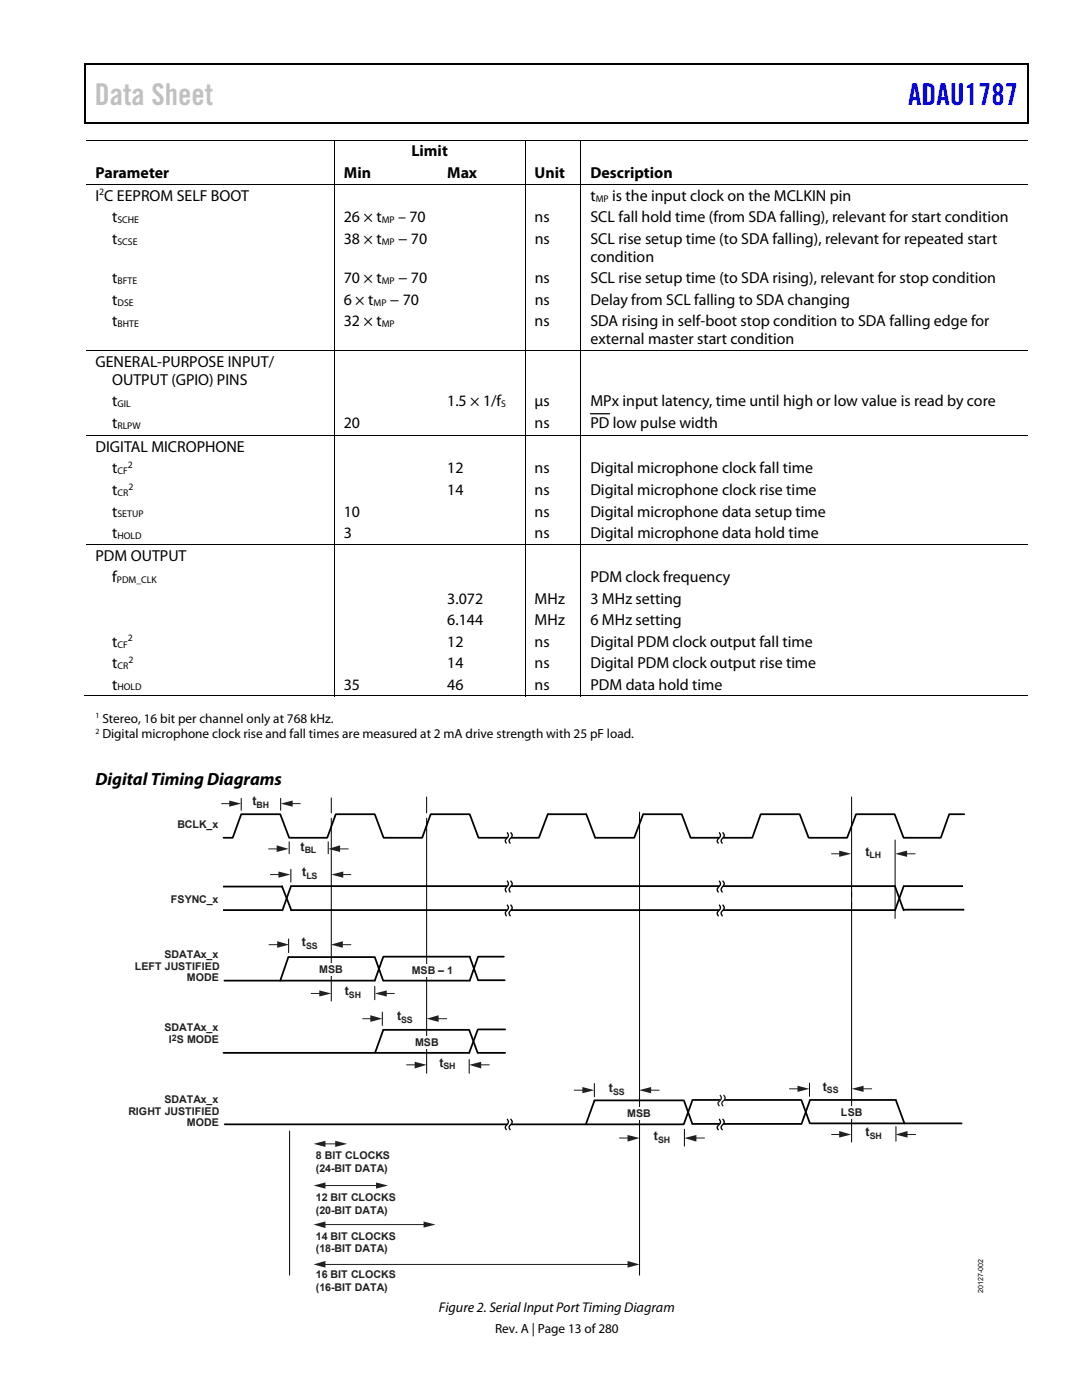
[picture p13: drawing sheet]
<svg xmlns="http://www.w3.org/2000/svg" width="216mm" height="279mm" viewBox="0 0 216 279" stroke-linecap="round" stroke-linejoin="round" font-family="sans-serif">
<defs><g id="words">
<text font-size="6" fill="#c0c0c0" x="18.9" y="21">Data Sheet</text>
<text font-size="6" fill="#00f" x="181.2" y="21">ADAU1787</text>
<text font-size="3.5" x="19" y="156.8">Digital Timing Diagrams</text>
<g font-size="3.2">
<text x="19" y="35.6">Parameter</text>
<text x="68.6" y="35.6">Min</text>
<text x="82.1" y="31.2">Limit</text>
<text x="89.2" y="35.6">Max</text>
<text x="106.7" y="35.6">Unit</text>
<text x="117.8" y="35.6">Description</text>
<text x="19" y="40">I C EEPROM SELF BOOT</text>
<text x="117.8" y="40">t</text>
<text x="122.2" y="40">is the input clock on the MCLKIN pin</text>
<text x="22.4" y="44.3">t</text>
<text x="68.6" y="44.3">26 × t</text>
<text x="79.4" y="44.3">– 70</text>
<text x="106.7" y="44.3">ns</text>
<text x="117.8" y="44.3">SCL fall hold time (from SDA falling), relevant for start condition</text>
<text x="22.4" y="48.6">t</text>
<text x="68.6" y="48.6">38 × t</text>
<text x="79.4" y="48.6">− 70</text>
<text x="106.7" y="48.6">ns</text>
<text x="117.8" y="48.6">SCL rise setup time (to SDA falling), relevant for repeated start</text>
<text x="117.8" y="52.2">condition</text>
<text x="22.4" y="56.5">t</text>
<text x="68.6" y="56.5">70 × t</text>
<text x="79.4" y="56.5">− 70</text>
<text x="106.7" y="56.5">ns</text>
<text x="117.8" y="56.5">SCL rise setup time (to SDA rising), relevant for stop condition</text>
<text x="22.4" y="60.8">t</text>
<text x="22.4" y="65.1">t</text>
<text x="68.6" y="60.8">6 × t</text>
<text x="68.6" y="65.1">32 × t</text>
<text x="77.8" y="60.8">− 70</text>
<text x="106.7" y="65.1">ns</text>
<text x="106.7" y="60.8">ns</text>
<text x="117.8" y="60.8">Delay from SCL falling to SDA changing</text>
<text x="117.8" y="65.1">SDA rising in self-boot stop condition to SDA falling edge for</text>
<text x="117.8" y="68.7">external master start condition</text>
<text x="19" y="73.2">GENERAL-PURPOSE INPUT/</text>
<text x="22.4" y="76.8">OUTPUT (GPIO) PINS</text>
<text x="22.4" y="81.1">t</text>
<text x="89.2" y="81.1">1.5 × 1/f</text>
<text x="106.7" y="81.1">μs</text>
<text x="117.8" y="81.1">MPx input latency, time until high or low value is read by core</text>
<text x="22.4" y="85.4">t</text>
<text x="68.6" y="85.4">20</text>
<text x="106.7" y="85.4">ns</text>
<text x="117.8" y="85.4">PD low pulse width</text>
<text x="19" y="90.2">DIGITAL MICROPHONE</text>
<text x="22.4" y="94.5">t</text>
<text x="89.2" y="94.5">12</text>
<text x="106.7" y="94.5">ns</text>
<text x="117.8" y="94.5">Digital microphone clock fall time</text>
<text x="22.4" y="98.8">t</text>
<text x="89.2" y="98.8">14</text>
<text x="106.7" y="98.8">ns</text>
<text x="117.8" y="98.8">Digital microphone clock rise time</text>
<text x="22.4" y="103.1">t</text>
<text x="22.4" y="107.4">t</text>
<text x="68.6" y="103.1">10</text>
<text x="68.6" y="107.4">3</text>
<text x="106.7" y="103.1">ns</text>
<text x="106.7" y="107.4">ns</text>
<text x="117.8" y="107.4">Digital microphone data hold time</text>
<text x="117.8" y="103.1">Digital microphone data setup time</text>
<text x="19" y="111.9">PDM OUTPUT</text>
<text x="22.4" y="116.2">f</text>
<text x="117.8" y="116.2">PDM clock frequency</text>
<text x="89.2" y="120.5">3.072</text>
<text x="89.2" y="124.8">6.144</text>
<text x="106.7" y="120.5">MHz</text>
<text x="106.7" y="124.8">MHz</text>
<text x="117.8" y="120.5">3 MHz setting</text>
<text x="117.8" y="124.8">6 MHz setting</text>
<text x="22.4" y="129.1">t</text>
<text x="89.2" y="129.1">12</text>
<text x="106.7" y="129.1">ns</text>
<text x="117.8" y="129.1">Digital PDM clock output fall time</text>
<text x="22.4" y="133.3">t</text>
<text x="22.4" y="137.6">t</text>
<text x="68.6" y="137.6">35</text>
<text x="89.2" y="133.3">14</text>
<text x="89.2" y="137.6">46</text>
<text x="106.7" y="133.3">ns</text>
<text x="106.7" y="137.6">ns</text>
<text x="117.8" y="133.3">Digital PDM clock output rise time</text>
<text x="117.8" y="137.6">PDM data hold time</text>
</g>
<text font-size="2.8" x="87.6" y="261.9">Figure 2. Serial Input Port Timing Diagram</text>
<g font-size="2.6">
<text x="20.4" y="144.3">Stereo, 16 bit per channel only at 768 kHz.</text>
<text x="20.4" y="147.3">Digital microphone clock rise and fall times are measured at 2 mA drive strength with 25 pF load.</text>
<text x="98.8" y="266">Rev. A | Page 13 of 280</text>
</g>
<g font-size="2.5" fill="#231f20">
<text x="50.4" y="160.7">t</text>
<text x="60" y="169.7">t</text>
<text x="172.7" y="170.8">t</text>
<text x="60.3" y="174.9">t</text>
<text x="60.2" y="188.8">t</text>
<text x="68.8" y="198.6">t</text>
<text x="79.2" y="203.6">t</text>
<text x="87.7" y="212.9">t</text>
<text x="121.5" y="217.9">t</text>
<text x="164.2" y="217.7">t</text>
<text x="130.5" y="227.5">t</text>
<text x="172.7" y="226.7">t</text>
</g>
<g font-size="2.1" fill="#231f20">
<text x="35.4" y="165.3">BCLK_x</text>
<text x="34.1" y="180.3">FSYNC_x</text>
<text x="32.8" y="191.2">SDATAx_x</text>
<text x="26.9" y="193.6">LEFT JUSTIFIED</text>
<text x="37.3" y="195.8">MODE</text>
<text x="63.7" y="194.2">MSB</text>
<text x="82.1" y="194.3">MSB – 1</text>
<text x="32.8" y="205.8">SDATAx_x</text>
<text x="33.7" y="208.2">I S MODE</text>
<text x="82.8" y="208.7">MSB</text>
<text x="32.8" y="220">SDATAx_x</text>
<text x="25.6" y="222.5">RIGHT JUSTIFIED</text>
<text x="37.3" y="224.7">MODE</text>
<text x="125.2" y="223">MSB</text>
<text x="167.8" y="222.7">LSB</text>
<text x="63" y="231.3">8 BIT CLOCKS</text>
<text x="63" y="233.9">(24-BIT DATA)</text>
<text x="63" y="239.7">12 BIT CLOCKS</text>
<text x="63" y="242.2">(20-BIT DATA)</text>
<text x="63" y="247.4">14 BIT CLOCKS</text>
<text x="63" y="250">(18-BIT DATA)</text>
<text x="63" y="255.1">16 BIT CLOCKS</text>
<text x="63" y="257.6">(16-BIT DATA)</text>
</g>
<g font-size="1.9">
<text x="19.8" y="39">2</text>
<text x="118.9" y="40.2">MP</text>
<text x="23.5" y="44.5">SCHE</text>
<text x="76.2" y="44.5">MP</text>
<text x="23.5" y="48.8">SCSE</text>
<text x="76.2" y="48.8">MP</text>
<text x="23.5" y="56.7">BFTE</text>
<text x="76.2" y="56.7">MP</text>
<text x="23.5" y="61">DSE</text>
<text x="23.5" y="65.3">BHTE</text>
<text x="74.5" y="61">MP</text>
<text x="76.2" y="65.3">MP</text>
<text x="23.5" y="81.2">GIL</text>
<text x="100" y="81.2">S</text>
<text x="23.5" y="85.5">RLPW</text>
<text x="23.5" y="94.7">CF</text>
<text x="25.5" y="93.4">2</text>
<text x="23.5" y="99">CR</text>
<text x="25.6" y="97.7">2</text>
<text x="23.5" y="103.3">SETUP</text>
<text x="23.5" y="107.5">HOLD</text>
<text x="23.3" y="116.3">PDM_CLK</text>
<text x="23.5" y="129.2">CF</text>
<text x="25.5" y="128">2</text>
<text x="23.5" y="133.5">CR</text>
<text x="23.5" y="137.8">HOLD</text>
<text x="25.6" y="132.3">2</text>
</g>
<g font-size="1.8" fill="#231f20">
<text x="51.2" y="161.2">BH</text>
<text x="60.8" y="170.3">BL</text>
<text x="173.5" y="171.3">LH</text>
<text x="61.1" y="175.4">LS</text>
<text x="61.1" y="189.4">SS</text>
<text x="69.6" y="199.2">SH</text>
<text x="34.3" y="207.7">2</text>
<text x="80.1" y="204.2">SS</text>
<text x="88.5" y="213.4">SH</text>
<text x="122.3" y="218.4">SS</text>
<text x="165" y="218.2">SS</text>
<text x="173.5" y="227.3">SH</text>
<text x="131.3" y="228">SH</text>
</g>
<g font-size="1.6">
<text x="19" y="143.4">1</text>
<text x="19" y="146.4">2</text>
</g>
<text font-size="1.4" x="196.2" y="258" transform="rotate(-90 196.2 258)">20127-002</text>
</g></defs>
<path d="M16.9 12.7h.2v1h-.2zM205.1 12.7h.2v1h-.2zM205.1 12.7h.2v.3h-.2zM82.3 24.4h.2v.3h-.2zM205.1 24.4h.2v.3h-.2z" fill="#000"/>
<path d="M16.9 12.8h188.2M17 13.7v11M205.2 13.7v11M205.1 24.5h-188.2M117.8 82.6h3.8" fill="none" stroke="#000" stroke-width=".25"/>
<g fill="none" stroke="#000" stroke-width=".2">
<path d="M17.1 27.9h188M17.1 36.8h188M66.7 28v8.7M66.7 36.9v32.9M104.8 28v8.7M104.8 36.9v32.9M115.9 28v8.7M115.9 36.9v32.9M17.1 69.9h188M66.7 70v16.9M104.8 70v16.9M115.9 70v16.9"/>
<path d="M17.1 87h188M66.7 87v21.5M104.8 87v21.5M115.9 87v21.5M17.1 108.6h188M66.7 108.7v30.3M104.8 108.7v30.3M115.9 108.7v30.3M16.9 138.9h49.7M66.8 138.9h37.9M104.9 138.9h10.9M116 138.9h89.1"/>
<path d="M48.1 159.3v2.4M56 159.3v2.4M66.1 159.2v3M85.1 159v3.2M169.9 159v68.9M58 173.5v2.5M66.1 163.3v36.5M85.1 163.3v50.9M127.6 162.1v92.4M57.6 187.4v2.7"/>
</g>
<path d="M44.7 176.9h11.6l1.8 4.7h120.4M58 176.9l-1.6 4.7M58.1 176.8h120.4M178.6 176.9l1.7 4.7M180.3 176.9l-1.7 4.7M180.4 176.8h11.6M44.7 181.6h11.6M180.4 181.5h11.8" fill="none" stroke="#000" stroke-width=".35"/>
<path d="M166.7 220.7h6.3v2.6h-6.3z" fill="#fff"/>
<path d="M57.7 168v2.4M65.5 168v2.4" fill="none" stroke="#000" stroke-width=".2"/>
<g fill="#fff">
<path d="M62.4 192.3h7.4v2.5h-7.4z"/>
<path d="M80.5 192.4h9.9v2.6h-9.9z"/>
</g>
<path d="M74.8 196.8v2.7M76.3 202v2.6" fill="none" stroke="#000" stroke-width=".2"/>
<path d="M81.5 206.8h7.4v2.5h-7.4z" fill="#fff"/>
<path d="M93.6 211.5v2.7M118.6 216.2v2.7M161.5 216.2v2.6M136.6 225.4v3.3M178.8 224.8v3" fill="none" stroke="#000" stroke-width=".2"/>
<g fill="none" stroke="#000" stroke-width=".35">
<path d="M128.3 162.5l-1.7 4.7h-7.8l-1.8-4.7h-7.7l-1.8 4.7h-12l-1.8-4.7h-7.8l-1.7 4.7h-7.7l-1.7-4.7h-7.8l-1.7 4.7h-7.6l-1.8-4.7h-7.8l-1.7 4.7h-1.8M128.4 162.5h7.6l1.8 4.7h12.3l1.7-4.7h7.8l1.8 4.7h7.6l1.8-4.7h7.7l1.8 4.7h7.4l1.7-4.7h3M57.5 191h17.1M57.5 191.1l-1.6 4.6M74.8 191l1.7 4.7M76.5 191l-1.7 4.7h-30M76.5 190.9h17.2l1.7 4.7M95.4 190.9l-1.7 4.8h-17.2M95.5 190.9h5M95.5 195.6h5.2M76.5 205.5h17M76.5 205.6l-1.6 4.4"/>
<path d="M93.6 205.5l1.7 4.6M95.3 205.5l-1.7 4.6h-49M95.4 210.1h5.4M95.4 205.4h5.4M118.6 219.7l-1.7 4.7M118.6 219.6h17.7M136.5 219.6l1.7 4.7h21.7M138.2 219.5h21.7M138.2 219.6l-1.7 4.7M159.9 219.6l1.7 4.6M161.6 219.6l-1.7 4.7M161.6 219.5h17.2"/>
<path d="M178.8 219.6l1.7 4.6M44.9 224.4h91.5M161.8 224.2h30.1"/>
</g>
<path d="M123.8 221h7.4v2.6h-7.4z" fill="#fff"/>
<path d="M178.6 167.6v15.7M57.8 225.7v28.8" fill="none" stroke="#000" stroke-width=".2"/>
<path d="M64.5 252.3h61.2" fill="none" stroke="#231f20" stroke-width=".2"/>
<g fill="#231f20">
<path d="M125.2 251.7l2.4 .6-2.4 .7z"/>
<path d="M62.6 252.3l2.3-.6v1.3z"/>
</g>
<path d="M64.5 244.4h20.5" fill="none" stroke="#231f20" stroke-width=".2"/>
<g fill="#231f20">
<path d="M84.5 243.8l2.4 .6-2.4 .6z"/>
<path d="M62.6 244.4l2.3-.6v1.3z"/>
</g>
<path d="M64.5 236.6h11" fill="none" stroke="#231f20" stroke-width=".2"/>
<g fill="#231f20">
<path d="M75 236l2.4 .6-2.4 .6z"/>
<path d="M62.6 236.6l2.3-.6v1.2z"/>
</g>
<path d="M64.5 228.3h2.8" fill="none" stroke="#231f20" stroke-width=".2"/>
<g fill="#231f20">
<path d="M66.9 227.7l2.4 .6-2.4 .6z"/>
<path d="M62.6 228.3l2.3-.6v1.2z"/>
</g>
<path d="M58 160.4h2" fill="none" stroke="#231f20" stroke-width=".2"/>
<path d="M56 160.4l2.4-.6v1.2z" fill="#231f20"/>
<path d="M44.2 160.4h2" fill="none" stroke="#231f20" stroke-width=".2"/>
<path d="M45.7 159.8l2.4 .6-2.4 .6z" fill="#231f20"/>
<path d="M68.1 174.5h2" fill="none" stroke="#231f20" stroke-width=".2"/>
<path d="M66.1 174.5l2.4-.6v1.3z" fill="#231f20"/>
<path d="M53.9 174.5h2.1" fill="none" stroke="#231f20" stroke-width=".2"/>
<path d="M55.6 173.9l2.4 .6-2.4 .7z" fill="#231f20"/>
<path d="M68 188.5h2.1" fill="none" stroke="#231f20" stroke-width=".2"/>
<path d="M66 188.5l2.4-.7v1.3z" fill="#231f20"/>
<path d="M53.6 188.5h2.2" fill="none" stroke="#231f20" stroke-width=".2"/>
<path d="M55.3 187.8l2.4 .7-2.4 .6z" fill="#231f20"/>
<path d="M76.7 198.3h2.1" fill="none" stroke="#231f20" stroke-width=".2"/>
<path d="M74.8 198.3l2.4-.6v1.2z" fill="#231f20"/>
<path d="M62 198.3h2.2" fill="none" stroke="#231f20" stroke-width=".2"/>
<path d="M63.7 197.7l2.4 .6-2.4 .6z" fill="#231f20"/>
<path d="M95.6 212.5h2.1" fill="none" stroke="#231f20" stroke-width=".2"/>
<path d="M93.6 212.5l2.4-.6v1.3z" fill="#231f20"/>
<path d="M81.1 212.5h2.1" fill="none" stroke="#231f20" stroke-width=".2"/>
<path d="M82.7 211.9l2.4 .6-2.4 .7z" fill="#231f20"/>
<path d="M87.1 203.3h2.1" fill="none" stroke="#231f20" stroke-width=".2"/>
<path d="M85.1 203.3l2.4-.7v1.3z" fill="#231f20"/>
<path d="M72.3 203.3h2" fill="none" stroke="#231f20" stroke-width=".2"/>
<path d="M73.9 202.6l2.4 .7-2.4 .6z" fill="#231f20"/>
<path d="M129.5 217.6h2.1" fill="none" stroke="#231f20" stroke-width=".2"/>
<path d="M127.5 217.6l2.4-.7v1.3z" fill="#231f20"/>
<path d="M114.5 217.6h2.1" fill="none" stroke="#231f20" stroke-width=".2"/>
<path d="M116.2 216.9l2.4 .7-2.4 .6z" fill="#231f20"/>
<path d="M138.5 227.1h2.1" fill="none" stroke="#231f20" stroke-width=".2"/>
<path d="M136.6 227.1l2.4-.6v1.3z" fill="#231f20"/>
<path d="M123.5 227.1h2.2" fill="none" stroke="#231f20" stroke-width=".2"/>
<path d="M125.2 226.5l2.4 .6-2.4 .7z" fill="#231f20"/>
<path d="M171.9 217.3h2.1" fill="none" stroke="#231f20" stroke-width=".2"/>
<path d="M169.9 217.3l2.4-.6v1.2z" fill="#231f20"/>
<path d="M157.5 217.3h2.1" fill="none" stroke="#231f20" stroke-width=".2"/>
<path d="M159.1 216.7l2.4 .6-2.4 .6z" fill="#231f20"/>
<path d="M180.7 226.4h2.1" fill="none" stroke="#231f20" stroke-width=".2"/>
<path d="M178.7 226.4l2.4-.7v1.3z" fill="#231f20"/>
<path d="M165.9 226.4h2" fill="none" stroke="#231f20" stroke-width=".2"/>
<path d="M167.4 225.7l2.4 .7-2.4 .6z" fill="#231f20"/>
<path d="M180.6 170.4h2.1" fill="none" stroke="#231f20" stroke-width=".2"/>
<path d="M178.6 170.4l2.4-.6v1.2z" fill="#231f20"/>
<path d="M165.9 170.4h2" fill="none" stroke="#231f20" stroke-width=".2"/>
<path d="M167.4 169.8l2.4 .6-2.4 .6z" fill="#231f20"/>
<path d="M67.4 169.4h2.2" fill="none" stroke="#231f20" stroke-width=".2"/>
<path d="M65.5 169.4l2.4-.7v1.3z" fill="#231f20"/>
<path d="M53.5 169.4h2.1" fill="none" stroke="#231f20" stroke-width=".2"/>
<path d="M55.2 168.7l2.4 .7-2.4 .6z" fill="#231f20"/>
<path d="M101.5 166.1l.3 .3v.4l-.6 1 .2 .5M101.5 175.8l.3 .3v.3l-.6 1.1 .2 .6M143.8 166.1l.3 .3 .1 .4-.7 1 .2 .5M143.8 175.8l.3 .3 .1 .3-.7 1.1 .2 .6M101.5 180.6l.3 .3v.3l-.6 1 .2 .7M143.8 180.6l.3 .3 .1 .3-.7 1 .2 .7M144 218.5l.3 .7-.6 1 .2 .5M101.5 223.3l.3 .3v.4l-.6 1 .2 .5M143.8 223.3l.3 .3 .1 .4-.7 1 .2 .5" fill="none" stroke="#fff" stroke-width=".62" stroke-linecap="butt"/>
<path d="M143.6 218.5l.3 .7-.6 1 .3 .5M144.4 218.5l.2 .3 .1 .4-.7 1 .3 .5" fill="none" stroke="#231f20" stroke-width=".27"/>
<g fill="none" stroke="#000" stroke-width=".27">
<path d="M101.2 166.1l.3 .7-.7 1 .3 .5M101.2 175.8l.3 .6-.7 1.1 .3 .6M101.9 166.1l.2 .3 .1 .4-.6 1 .3 .5M101.9 175.8l.2 .3 .1 .3-.6 1.1 .3 .6M143.5 166.1l.3 .7-.7 1 .3 .5M143.5 175.8l.3 .6-.7 1.1 .3 .6M144.2 166.1l.2 .3 .1 .4-.6 1 .3 .5M144.2 175.8l.2 .3 .1 .3-.6 1.1 .3 .6M101.2 180.6l.3 .6-.7 1 .3 .7M101.9 180.6l.2 .3 .1 .3-.6 1 .3 .7M143.5 180.6l.3 .6-.7 1 .3 .7M144.2 180.6l.2 .3 .1 .3-.6 1 .3 .7"/>
<path d="M101.2 223.3l.3 .7-.7 1 .3 .5M101.9 223.3l.2 .3 .1 .4-.6 1 .3 .5M143.5 223.3l.3 .7-.7 1 .3 .5M144.2 223.3l.2 .3 .1 .4-.6 1 .3 .5"/>
</g>
<use href="#words"/>
</svg>
